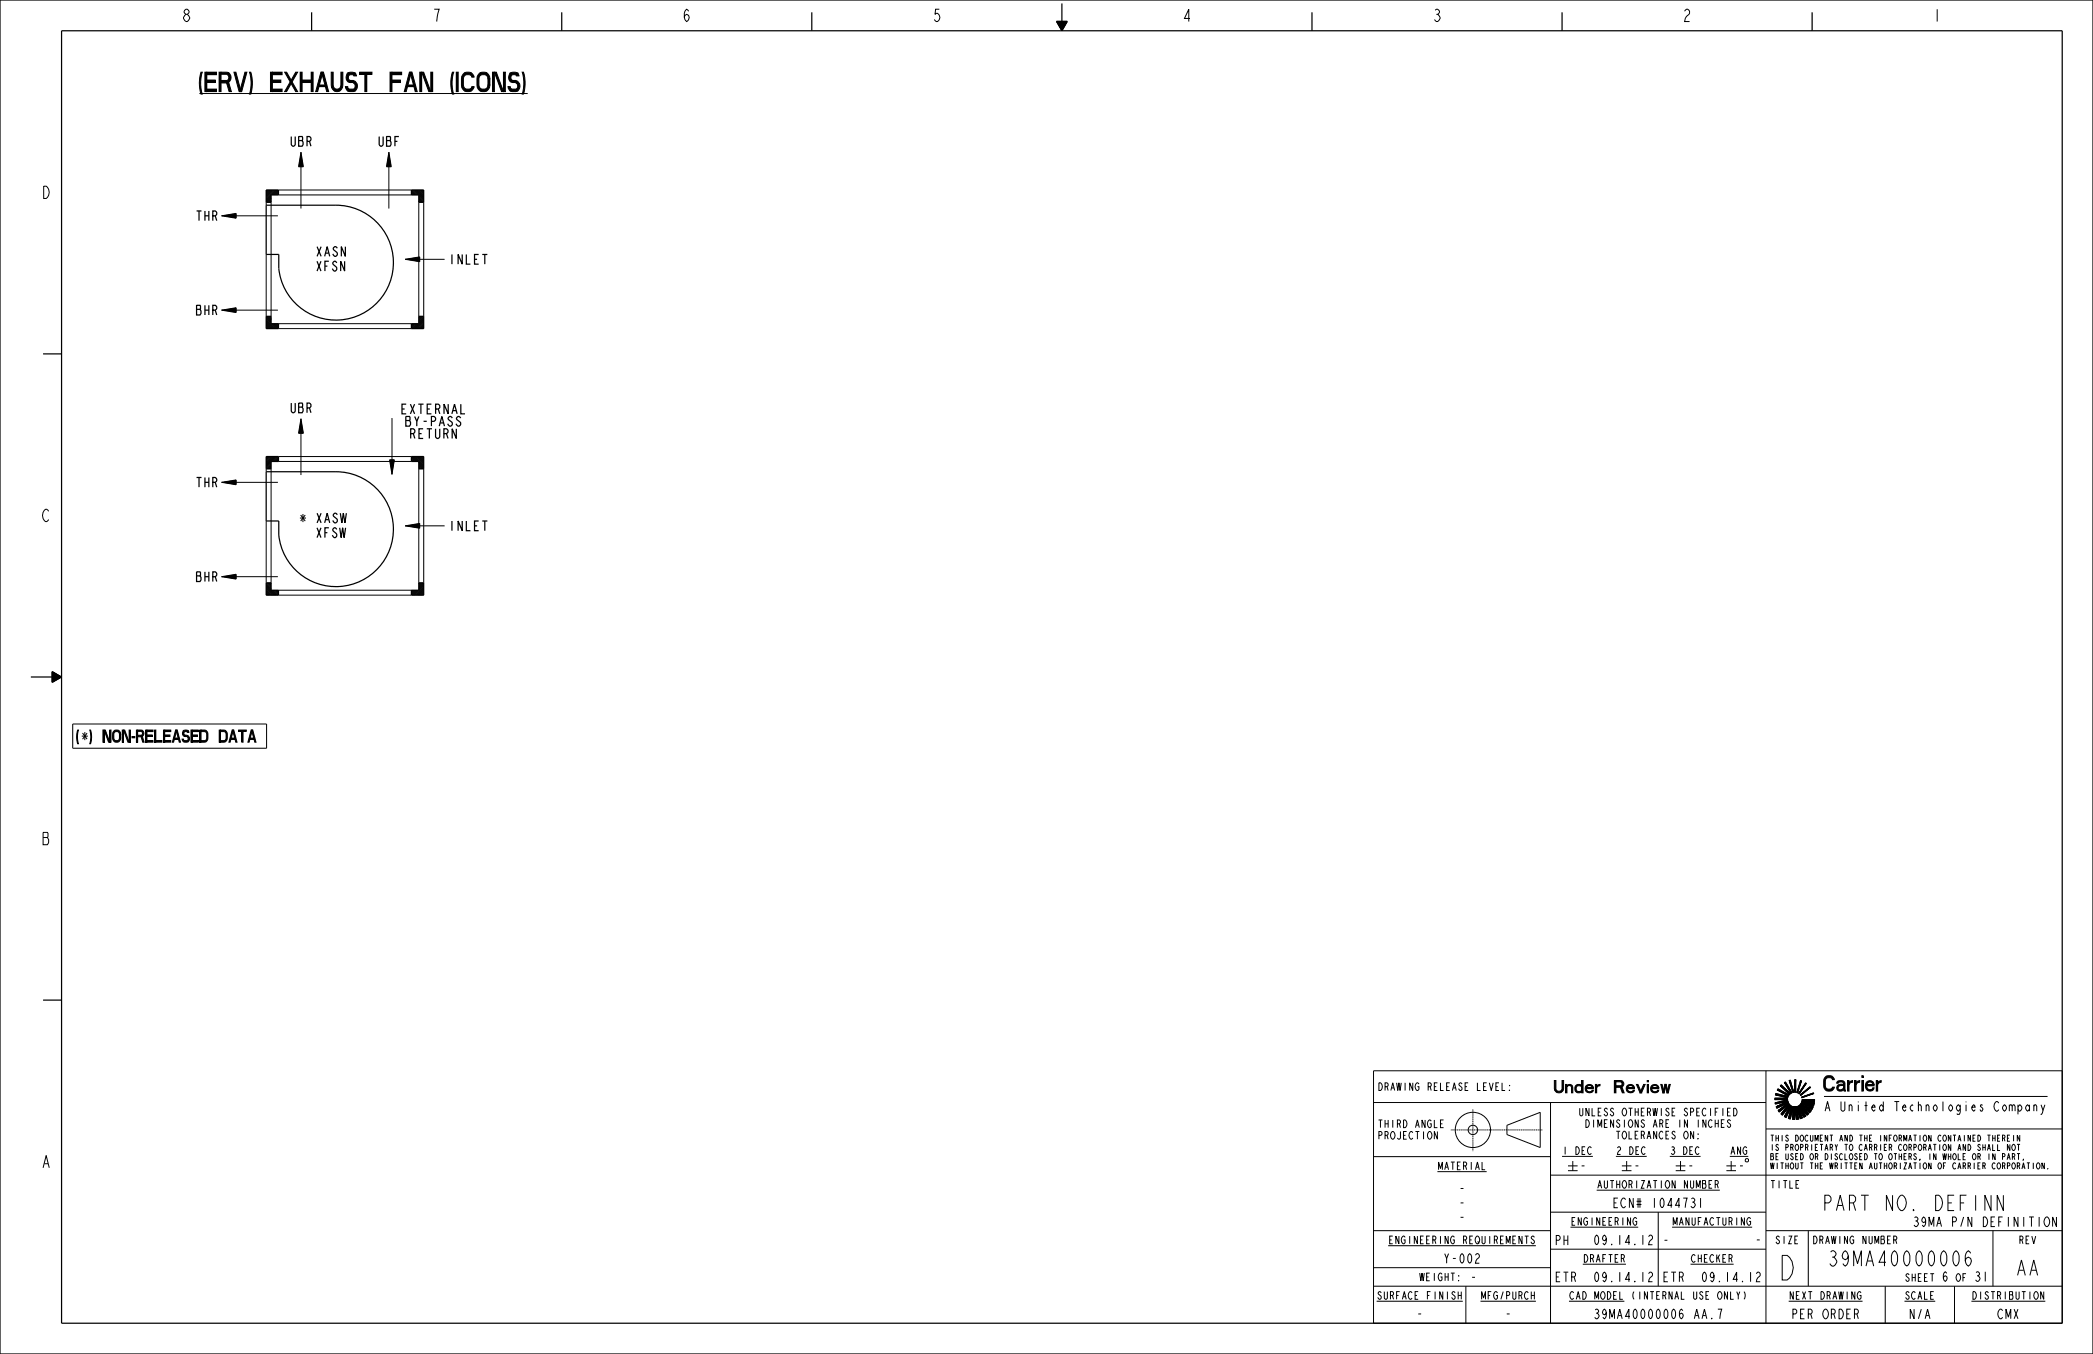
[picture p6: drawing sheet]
<svg xmlns="http://www.w3.org/2000/svg" width="864mm" height="559mm" viewBox="0 0 864 559" stroke-linecap="round" stroke-linejoin="round" font-family="sans-serif">
<defs><g id="words">
<text font-size="13.2" x="733.4" y="528.3">D</text>
<text font-size="10.4" x="72" y="37.8">(ERV) EXHAUST FAN (ICONS)</text>
<g font-size="8.3">
<text x="752.5" y="450.3">Carrier</text>
<text x="752.6" y="499.6">PART NO. DEFINN</text>
<text x="754.5" y="522.5">39MA40000006</text>
<text x="831.7" y="526.4">AA</text>
</g>
<g font-size="6.6">
<text x="75" y="8.9">8</text>
<text x="178.2" y="8.9">7</text>
<text x="281.4" y="8.9">6</text>
<text x="384.6" y="8.9">5</text>
<text x="487.8" y="8.9">4</text>
<text x="591" y="8.9">3</text>
<text x="694.1" y="8.9">2</text>
<text x="797.3" y="8.9">1</text>
<text x="17.1" y="81.9">D</text>
<text x="17.1" y="215.3">C</text>
<text x="17.1" y="348.6">B</text>
<text x="641.3" y="451">Under</text>
<text x="671.1" y="451">Review</text>
<text x="17.1" y="482">A</text>
</g>
<g font-size="6.5">
<text x="122.6" y="216.3">*</text>
<text x="31.6" y="306.3">( ) NON-RELEASED DATA</text>
<text x="32.6" y="306.3">*</text>
</g>
<g font-size="5.3">
<text x="130" y="111.9">XFSN</text>
<text x="130" y="221.9">XFSW</text>
</g>
<g font-size="5.2">
<text x="119.4" y="60.3">UBR</text>
<text x="155.6" y="60.3">UBF</text>
<text x="80.5" y="91.1">THR</text>
<text x="130" y="105.8">XASN</text>
<text x="184.8" y="109">INLET</text>
<text x="80.5" y="130">BHR</text>
<text x="119.4" y="170.3">UBR</text>
<text x="165" y="170.8">EXTERNAL</text>
<text x="166.8" y="175.9">BY-PASS</text>
<text x="168.6" y="181">RETURN</text>
<text x="80.5" y="201.1">THR</text>
<text x="130" y="215.8">XASW</text>
<text x="184.8" y="219">INLET</text>
<text x="80.5" y="240">BHR</text>
<text x="752.5" y="458.6">A United Technologies Company</text>
<text x="651.6" y="483.1">-</text>
<text x="673.9" y="483.1">-</text>
<text x="696.1" y="483.1">-</text>
<text x="717" y="483.1">-</text>
<text x="601.7" y="492.5">-</text>
<text x="601.7" y="498.4">-</text>
<text x="665.4" y="498.4">ECN# 1044731</text>
<text x="601.7" y="504.4">-</text>
<text x="790.5" y="506.2">39MA P/N DEFINITION</text>
<text x="641.3" y="513.9">PH</text>
<text x="657.9" y="513.7">09.14.12</text>
<text x="685.8" y="513.9">-</text>
<text x="724" y="513.7">-</text>
<text x="595.5" y="521.3">Y-002</text>
<text x="606.4" y="529.1">-</text>
<text x="641.3" y="529">ETR</text>
<text x="657.9" y="529">09.14.12</text>
<text x="685.8" y="529">ETR</text>
<text x="702.3" y="529">09.14.12</text>
<text x="801.1" y="528.8">6</text>
<text x="814.5" y="528.8">31</text>
<text x="584.2" y="544.3">-</text>
<text x="620.8" y="544.3">-</text>
<text x="657.7" y="544.3">39MA40000006</text>
<text x="698.6" y="544.3">AA.7</text>
<text x="739.3" y="544.3">PER ORDER</text>
<text x="787.5" y="544.3">N/A</text>
<text x="824" y="544.3">CMX</text>
</g>
<g font-size="4.1">
<text x="568.3" y="450.1">DRAWING RELEASE LEVEL:</text>
<text x="652" y="460.5">UNLESS OTHERWISE SPECIFIED</text>
<text x="568.3" y="465.4">THIRD ANGLE</text>
<text x="654.5" y="465.3">DIMENSIONS ARE IN INCHES</text>
<text x="568.3" y="470.1">PROJECTION</text>
<text x="666.9" y="470">TOLERANCES ON:</text>
<text x="644.7" y="476.4">1 DEC</text>
<text x="666.9" y="476.4">2 DEC</text>
<text x="689.1" y="476.4">3 DEC</text>
<text x="713.8" y="476.4">ANG</text>
<text x="593.3" y="482.7">MATERIAL</text>
<text x="659.4" y="490.4">AUTHORIZATION NUMBER</text>
<text x="730.2" y="490.4">TITLE</text>
<text x="648.4" y="505.7">ENGINEERING</text>
<text x="690.3" y="505.7">MANUFACTURING</text>
<text x="573.5" y="513.3">ENGINEERING REQUIREMENTS</text>
<text x="732.4" y="513.3">SIZE</text>
<text x="747.7" y="513.3">DRAWING NUMBER</text>
<text x="832.9" y="513.3">REV</text>
<text x="653.3" y="520.9">DRAFTER</text>
<text x="697.8" y="520.9">CHECKER</text>
<text x="585.9" y="528.6">WEIGHT:</text>
<text x="786.2" y="528.8">SHEET</text>
<text x="807" y="528.8">OF</text>
<text x="568.5" y="536.2">SURFACE FINISH</text>
<text x="611.2" y="536.2">MFG/PURCH</text>
<text x="647.7" y="536.2">CAD MODEL</text>
<text x="673.4" y="536.2">(INTERNAL USE ONLY)</text>
<text x="738.4" y="536.2">NEXT DRAWING</text>
<text x="786" y="536.2">SCALE</text>
<text x="813.8" y="536.2">DISTRIBUTION</text>
</g>
<g font-size="3.3">
<text x="730.2" y="471">THIS DOCUMENT AND THE INFORMATION CONTAINED THEREIN</text>
<text x="730.2" y="474.8">IS PROPRIETARY TO CARRIER CORPORATION AND SHALL NOT</text>
<text x="730.2" y="478.6">BE USED OR DISCLOSED TO OTHERS, IN WHOLE OR IN PART,</text>
<text x="730.2" y="482.4">WITHOUT THE WRITTEN AUTHORIZATION OF CARRIER CORPORATION.</text>
</g>
</g></defs>
<g fill="none" stroke="#000" stroke-width=".41">
<path d="M82.3 38.6h135.4M110 78.4l-.2 .2M110.4 78.4l-.6 .6M110.7 78.4l-.9 .9M111.1 78.4l-1.3 1.3M111.5 78.4l-1.7 1.6M111.8 78.4l-2 2M112.2 78.4l-2.4 2.4M112.5 78.4l-2.7 2.7M112.9 78.4l-3.1 3.1M113.3 78.4l-3.5 3.4M113.6 78.4l-3.8 3.8"/>
<path d="M114 78.4l-2.1 2M114.3 78.4l-2 2M114.7 78.4l-2 2M114.9 80l-.4 .4M114.9 79.3l-1.2 1.1M114.9 78.6l-1.9 1.8M114.9 78.9l-1.5 1.5M114.9 79.6l-.8 .8M114.9 78.4h54.9l2.1 2M123.5 68.8l.7-4 .6 4M124 68.8l.2-1 .1 1M124.2 62.8l1 6h-2z"/>
<path d="M124.2 62.8v23.3M124.5 68.8l-.3-2-.4 2M124.7 68.8l-.5-3-.5 3M125 68.8l-.8-5-.9 5M159.8 68.8l.7-4 .6 4M160.3 68.8l.2-1 .1 1M160.5 62.8l1 6h-2zM160.5 62.8v23.3M160.8 68.8l-.3-2-.4 2M161 68.8l-.5-3-.5 3M161.3 68.8l-.8-5-.9 5M169.7 79l1.5 1.4"/>
<path d="M169.7 79.8l.7 .6M169.7 79.4l1.1 1M169.7 78.7l1.8 1.7M170.2 78.4l2 2M170.6 78.4l2 2M170.9 78.4l3.9 3.9M171.3 78.4l3.5 3.6M171.6 78.4l3.2 3.2M172 78.4l2.8 2.8M172.4 78.4l2.4 2.5M172.7 78.4l2.1 2.1M173.1 78.4l1.7 1.8"/>
<path d="M173.4 78.4l1.4 1.4M173.8 78.4l1 1.1M174.2 78.4l.6 .7M174.5 78.4l.3 .3M91.4 89.1h23.3M91.4 89.1l6-1v2zM97.4 88.2l-5 .9 5 .8M97.4 88.4l-4 .7 4 .6M97.4 88.6l-3 .5 3 .5M97.4 88.7l-2 .4 2 .3M97.4 88.9l-1 .2 1 .1M109.8 83.5v1.2"/>
<path d="M111.9 83l-.5 .5M111.9 82.3l-1.2 1.2M111.9 81.6l-1.9 1.9M111.9 83.4l-.1 .1M111.9 80.5l-2.1 2.1M111.9 80.9l-2.1 2M111.9 81.2l-2.1 2.1M111.9 82l-1.6 1.5M111.9 82.7l-.9 .8M111.9 83.5v47M114.9 80.4h-.1M114.9 80.4h54.8"/>
<path d="M169.7 80.1l.4 .3M172.8 82.1l1.4 1.4M172.8 81.4l2 2.1v47M172.8 83.5v47M172.8 83.2l.3 .3M172.8 82.4l1 1.1M172.8 81.7l1.8 1.8M172.8 81l2 2M172.8 82.8l.7 .7M172.8 80.7l2 2M109.8 105v25.5l2.1 2M167.2 107h16.3"/>
<path d="M167.2 107l6-1v2zM173.2 106.2l-5 .8 5 .9M173.2 106.4l-4 .6 4 .7M173.2 106.5l-3 .5 3 .5M173.2 106.7l-2 .3 2 .4M173.2 106.9l-1 .1 1 .2M91.4 128h23.3M91.4 128l6-1v2zM97.4 127.2l-5 .8 5 .8M97.4 127.3l-4 .7 4 .7M97.4 127.5l-3 .5 3 .5M97.4 127.7l-2 .3 2 .3"/>
<path d="M97.4 127.8l-1 .2 1 .2M109.8 134.4l1.2 1.2M109.8 135.1l.5 .5M109.8 131.6l4.1 4M109.8 132.3l3.4 3.3M109.8 135.5l.1 .1M109.8 134.8l.9 .8M109.8 134.1l1.6 1.5M109.8 133.4l2.3 2.2M109.8 132.6l3 3M109.8 131.9l3.7 3.7M109.8 131.2l2.1 2"/>
<path d="M109.8 130.8l2.1 2.1M109.8 133l2.7 2.6M109.8 133.7l1.9 1.9M110.2 130.5l1.7 1.6M110.6 130.5l1.3 1.3M111 130.5l.9 .9M111.3 130.5l.6 .6M111.7 130.5l.2 .2M112.2 133.6l2.1 2M112.6 133.6l2 2M112.9 133.6l2 2M113.3 133.6l1.6 1.6"/>
<path d="M113.7 133.6l1.2 1.2M114 133.6l.9 .9M114.4 133.6l.5 .5M114.7 133.6l.2 .2M114.9 135.6h54.8M114.9 133.6h54.8M169.8 133.6h-.1M170.2 133.6l-.5 .4M170.5 133.6l-.8 .8M170.9 133.6l-1.2 1.1M171.2 133.6l-1.5 1.5M171.6 133.6l-1.9 1.8"/>
<path d="M171.9 133.6l-2 2M172.3 133.6l-2 2M172.7 133.6l-2.1 2M172.8 130.5v.1M173.2 130.5l-.4 .4M173.6 130.5l-.8 .8M173.9 130.5l-1.1 1.2M174.3 130.5l-1.5 1.5M174.6 130.5l-1.8 1.9M174.8 132.9l-2.7 2.7M174.8 131.1l-2 2M174.8 131.8l-3.8 3.8"/>
<path d="M174.8 132.5l-3.1 3.1M174.8 133.2l-2.4 2.4M174.8 133.9l-1.7 1.7M174.8 135.4l-.2 .2M174.8 135l-.6 .6M174.8 134.3l-1.3 1.3M174.8 133.6l-2 2M174.8 130.7l-2 2M174.8 131.4l-2 2.1M174.8 134.7l-.9 .9M174.8 132.1l-3.4 3.5M123.5 178.8l.7-4 .6 4"/>
<path d="M124 178.8l.2-1 .1 1M124.2 172.8v23.3M124.2 172.8l1 6h-2zM124.5 178.8l-.3-2-.4 2M124.7 178.8l-.5-3-.5 3M125 178.8l-.8-5-.9 5M161.7 172.5v23.3M91.4 199.1h23.3M91.4 199.1l6-1v2zM97.4 198.2l-5 .9 5 .8M97.4 198.4l-4 .7 4 .6M97.4 198.6l-3 .5 3 .5"/>
<path d="M97.4 198.7l-2 .4 2 .3M97.4 198.9l-1 .2 1 .1M109.8 193.5v1.2M110 188.4l-.2 .2M110.4 188.4l-.6 .6M110.7 188.4l-.9 .9M111.1 188.4l-1.3 1.3M111.5 188.4l-1.7 1.6M111.8 188.4l-2 2M111.9 193l-.5 .5M111.9 192.3l-1.2 1.2M111.9 191.6l-1.9 1.9"/>
<path d="M111.9 193.5v47M111.9 193.4l-.1 .1M111.9 190.5l-2.1 2.1M111.9 190.9l-2.1 2M111.9 191.2l-2.1 2.1M111.9 192l-1.6 1.5M111.9 192.7l-.9 .8M112.2 188.4l-2.4 2.4M112.5 188.4l-2.7 2.7M112.9 188.4l-3.1 3.1M113.3 188.4l-3.5 3.4M113.6 188.4l-3.8 3.8"/>
<path d="M114 188.4l-2.1 2M114.3 188.4l-2 2M114.7 188.4l-2 2M114.9 190l-.4 .4M114.9 189.3l-1.2 1.1M114.9 188.6l-1.9 1.8M114.9 190.4h-.1M114.9 188.9l-1.5 1.5M114.9 189.6l-.8 .8M114.9 188.4h54.9l2.1 2M114.9 190.4h54.8M160.7 189.8h2l-1 6z"/>
<path d="M161.1 189.8l.6 4 .7-4M161.4 189.8l.3 2 .4-2M161.9 189.8l-.2 1-.1-1M162.2 189.8l-.5 3-.5-3M162.6 189.8l-.9 5-.8-5M169.7 189l1.5 1.4M169.7 189.8l.7 .6M169.7 190.1l.4 .3M169.7 189.4l1.1 1M169.7 188.7l1.8 1.7M170.2 188.4l2 2M170.6 188.4l2 2"/>
<path d="M170.9 188.4l3.9 3.9M171.3 188.4l3.5 3.6M171.6 188.4l3.2 3.2M172 188.4l2.8 2.8M172.4 188.4l2.4 2.5M172.7 188.4l2.1 2.1M172.8 192.1l1.4 1.4M172.8 191.4l2 2M172.8 193.5v47M172.8 193.2l.3 .3M172.8 192.4l1 1.1M172.8 191.7l1.8 1.8"/>
<path d="M172.8 191l2 2M172.8 192.8l.7 .7M172.8 190.7l2 2M173.1 188.4l1.7 1.8M173.4 188.4l1.4 1.4M173.8 188.4l1 1.1M174.2 188.4l.6 .7M174.5 188.4l.3 .3M174.8 193.5v47M109.8 215v25.5l2.1 2M167.2 217h16.3M167.2 217l6-1v2z"/>
<path d="M173.2 216.2l-5 .8 5 .9M173.2 216.4l-4 .6 4 .7M173.2 216.5l-3 .5 3 .5M173.2 216.7l-2 .3 2 .4M173.2 216.9l-1 .1 1 .2M91.4 238h23.3M91.4 238l6-1v2zM97.4 237.2l-5 .8 5 .8M97.4 237.3l-4 .7 4 .7M97.4 237.5l-3 .5 3 .5M97.4 237.7l-2 .3 2 .3M97.4 237.8l-1 .2 1 .2"/>
<path d="M109.8 244.4l1.2 1.2M109.8 245.1l.5 .5M109.8 241.6l4.1 4M109.8 242.3l3.4 3.3M109.8 245.5l.1 .1M109.8 244.8l.9 .8M109.8 244.1l1.6 1.5M109.8 243.4l2.3 2.2M109.8 242.6l3 3M109.8 241.9l3.7 3.7M109.8 241.2l2.1 2M109.8 240.8l2.1 2.1"/>
<path d="M109.8 243l2.7 2.6M109.8 243.7l1.9 1.9M110.2 240.5l1.7 1.6M110.6 240.5l1.3 1.3M111 240.5l.9 .9M111.3 240.5l.6 .6M111.7 240.5l.2 .2M112.2 243.6l2.1 2M112.6 243.6l2 2M112.9 243.6l2 2h54.8M113.3 243.6l1.6 1.6M113.7 243.6l1.2 1.2"/>
<path d="M114 243.6l.9 .9M114.4 243.6l.5 .5M114.7 243.6l.2 .2M114.9 243.6h54.8M170.2 243.6l-.5 .4M170.5 243.6l-.8 .8M170.9 243.6l-1.2 1.1M171.2 243.6l-1.5 1.5M171.6 243.6l-1.9 1.8M171.9 243.6l-2 2M172.3 243.6l-2 2M172.7 243.6l-2.1 2"/>
<path d="M173.2 240.5l-.4 .4M173.6 240.5l-.8 .8M173.9 240.5l-1.1 1.2M174.3 240.5l-1.5 1.5M174.6 240.5l-1.8 1.9M174.8 242.9l-2.7 2.7M174.8 241.1l-2 2M174.8 241.8l-3.8 3.8M174.8 242.5l-3.1 3.1M174.8 243.2l-2.4 2.4M174.8 243.9l-1.7 1.7M174.8 245.4l-.2 .2"/>
<path d="M174.8 245l-.6 .6M174.8 244.3l-1.3 1.3M174.8 243.6l-2 2M174.8 240.7l-2 2M174.8 241.4l-2 2.1M174.8 244.7l-.9 .9M174.8 242.1l-3.4 3.5M30 298.8h80v10h-80zM566.7 441.9h284.2v104.2h-284.2zM566.7 455h162M639.8 455v91.1M728.7 441.9v104.2"/>
<path d="M732.3 453.2h5.3l-5.3 .6zM732.3 453.2h5.3l-.1 .6h-5.2zM732.3 453.8l5.3-.6-.1 .6zM732.4 455.2l5.1-.6-5 1zM732.4 455.2l5.2-1.3-.1 .7zM732.4 455.2l5.2-1.3a3 3 0 0 0 3 3 3 3 0 0 0 3-3.1h5.1l-.1 1.2h-2.1l2.1 .4-.3 1.1-2.5-.5 2.3 .9-.4 1-2.8-1.2 2.4 1.7-.5 .7-2.7-1.7 2.2 2.2-.7 .6-2.4-2.3 1.9 2.7-.8 .5-2-2.9 1.4 3.2-.9 .3-1.4-3.4 .7 3.5-.8 .2-.8-3.7v3.7h-.8v-4.5l-1 4.3-.7-.2 1-4.6-2 4.2-.7-.4 2.1-4.3-3 3.7-.5-.5 3.1-3.9-3.9 3.1-.4-.5 4-3.2-4.5 2.2-.3-.6 4.6-2.2-5 1zM732.6 451.8l5.2 .8-.2 .5zM732.7 451.3l5.1 1.3-5.2-.8zM732.7 451.3l5.1 1.3-.2 .5-5-1.3zM732.9 456.8l4.6-2.2 .2 .2zM732.9 456.8l4.8-2v.4zM732.9 456.8l4.8-1.6-4.5 2.2z"/>
<path d="M733.4 449.8l4.8 2.1-.3 .4zM733.6 449.4l4.6 2.5-4.8-2.1zM733.6 449.4l4.6 2.5-.3 .4-4.5-2.5zM733.7 458.4l4.4-2.8zM733.7 458.4l4.3-2.6-3.9 3.1zM733.7 458.4l4-3.2 .4 .4zM734.6 448.1l4.1 3.3-.3 .3zM734.9 459.7l3.5-3.2-3 3.7zM735 447.8l3.7 3.6-4.1-3.3zM735 447.8l3.7 3.6-.3 .3-3.8-3.6zM736.3 446.8l.4-.2 2.7 4.4zM736.3 446.8l3.1 4.2-.4 .2z"/>
<path d="M736.3 446.8l.4-.2 2.7 4.4-.4 .2zM737.6 453.9l.1 .9-.2-.2zM737.7 454.8l.4 .8-.4-.4zM738 455.8l.4 .7-3.5 3.2zM738 455.8l.8 .5-.4 .2zM738.1 455.6l.7 .7-.8-.5zM738.3 445.9l.4-.1 1.4 5zM738.3 445.9l1.8 4.9-.3 .1zM738.3 445.9l.4-.1 1.4 5-.3 .1zM738.4 456.5l1.3 .2-.7 .3zM738.4 456.5l.6 .5-2.7 3.8zM738.4 456.5l.4-.2 .9 .4z"/>
<path d="M739 457l5.9-.3-.8 .7zM739 457l-2 4.2-.7-.4zM739 457l5.9-.3zM739 457l1.6-.1zM739 456.8h5.9M739 457l.7 .5-1.7 4.1zM739 457l5.1 .4-4.4 .1zM739.7 457.5l3.5 .4-2.7 .4zM739.7 457.5l4.4-.1-.9 .5zM739.7 457.5l-1 4.3-.7-.2zM739.7 457.5l.8 .8-.8 3.7zM740.5 458.3h.9l.7 3.5z"/>
<path d="M740.5 458.3l1.8-.1zM740.5 458.3l1.6 3.5-.8 .2zM740.5 458.3v3.7h-.8zM740.5 445.6h.4l-.4 5.2zM740.5 445.6h.4v5.2h-.4zM740.5 458.3l2.7-.4zM740.6 456.9l4.3-.2zM740.6 456.8h4.3M740.7 445.6v5.2M740.9 445.6v5.2h-.4zM741.4 458.3l.9-.1 1.4 3.2zM741.4 458.3l2.3 3.1-.9 .3z"/>
<path d="M741.5 456.7l.9-.4 2.5 .4zM742.3 458.2l.9-.3 1.9 2.7zM742.3 458.2l2.8 2.4-.8 .5zM742.4 456.3l3.4-.3-.9 .7zM742.9 451.9l3.9-3.4 .2 .3-4 3.3zM742.9 451.9l3.9-3.4 .2 .3zM742.9 451.9l4.1-3.1-4 3.3zM742.9 446l.4 .1-1.5 4.9-.4-.1zM742.9 446l.4 .1-1.9 4.8zM743 455.6l3.5-.6 2.1 .4zM743 455.6l5.6-.2-2.8 .6zM743 455.6l2.8 .4-3.4 .3z"/>
<path d="M743.2 457.9l3.1 1.7-.7 .6zM743.2 457.9l.9-.5 2.2 2.2zM743.3 446.1l-1.5 4.9-.4-.1zM743.4 452.8l4.8-1.7 .1 .2-4.8 1.8zM743.4 452.8l4.8-1.7 .1 .2zM743.4 452.8l4.9-1.5-4.8 1.8zM743.5 454.7l3 .3-3.5 .6zM743.5 454.7l5.2-.9-2.2 1.2zM743.6 453.8h5.1l-5.2 .9zM744.1 457.4l.8-.7 2.4 1.7zM744.1 457.4l3.2 1-.5 .7zM744.9 456.7l.9-.7 2.3 .9z"/>
<path d="M744.9 456.7l3.2 .2-.4 1zM745 446.9l.3 .2-2.9 4.4-.2-.2zM745 446.9l.3 .2-3.1 4.2zM745.3 447.1l-2.9 4.4-.2-.2zM745.8 456l2.8-.6-.3 1.1zM746.5 455l2.2-1.2-.1 1.2zM752.6 452.5h92.3M566.7 477.3h73.1M621.8 464.4l13.7-5.3v14.5l-13.7-5.4zM728.7 465.9h122.2M639.8 485h211.1M566.7 507.9h73.1"/>
<path d="M639.8 500.3h88.9M639.8 515.5h88.9M684.2 500.3v30.5M728.7 507.9h122.2M746.1 507.9v22.9M822.3 507.9v22.9M566.7 523.2h73.1M566.7 530.8h284.2M604.8 530.8v15.3M777.9 530.8v15.3M806.4 530.8v15.3"/>
<circle cx="607.7" cy="466.3" r="7.3"/>
<circle cx="607.7" cy="466.3" r="1.94"/>
</g>
<g fill="#000">
<path d="M732.3 453.2h5.3l-5.3 .6zM732.4 455.2l5.2-1.3-.1 .7zM732.7 451.3l5.1 1.3-5.2-.8zM732.9 456.8l4.6-2.2 .2 .2zM733.6 449.4l4.6 2.5-4.8-2.1zM733.7 458.4l4-3.2 .4 .4zM738 455.8l.4 .7-3.5 3.2zM735 447.8l3.7 3.6-4.1-3.3zM736.3 446.8l.4-.2 2.7 4.4zM732.4 455.2l5.1-.6-5 1zM732.3 453.8l5.3-.6-.1 .6zM737.6 453.9l.1 .9-.2-.2z"/>
<path d="M732.6 451.8l5.2 .8-.2 .5zM732.9 456.8l4.8-2v.4zM732.9 456.8l4.8-1.6-4.5 2.2zM737.7 454.8l.4 .8-.4-.4zM733.4 449.8l4.8 2.1-.3 .4zM733.7 458.4l4.4-2.8zM733.7 458.4l4.3-2.6-3.9 3.1zM738.1 455.6l.7 .7-.8-.5zM734.6 448.1l4.1 3.3-.3 .3zM734.9 459.7l3.5-3.2-3 3.7zM738.3 445.9l.4-.1 1.4 5zM738.4 456.5l.4-.2 .9 .4z"/>
<path d="M738 455.8l.8 .5-.4 .2zM736.3 446.8l3.1 4.2-.4 .2zM739 457l5.9-.3-.8 .7zM739 457l-2 4.2-.7-.4zM738.4 456.5l1.3 .2-.7 .3zM739.7 457.5l4.4-.1-.9 .5zM739.7 457.5l-1 4.3-.7-.2zM738.3 445.9l1.8 4.9-.3 .1zM740.5 458.3v3.7h-.8zM739 457l1.6-.1zM742.9 446l.4 .1-1.9 4.8zM740.5 458.3h.9l.7 3.5z"/>
<path d="M740.5 458.3l1.8-.1zM745 446.9l.3 .2-3.1 4.2zM741.4 458.3l.9-.1 1.4 3.2zM740.5 458.3l2.7-.4zM743 455.6l2.8 .4-3.4 .3zM742.4 456.3l3.4-.3-.9 .7zM742.9 451.9l3.9-3.4 .2 .3zM743.5 454.7l3 .3-3.5 .6zM743 455.6l5.6-.2-2.8 .6zM742.3 458.2l.9-.3 1.9 2.7zM739.7 457.5l3.5 .4-2.7 .4zM743.3 446.1l-1.5 4.9-.4-.1z"/>
<path d="M743.4 452.8l4.8-1.7 .1 .2zM743.5 454.7l5.2-.9-2.2 1.2zM743.6 453.8h5.1l-5.2 .9zM743.2 457.9l.9-.5 2.2 2.2zM739 457l5.1 .4-4.4 .1zM744.1 457.4l.8-.7 2.4 1.7zM745.3 447.1l-2.9 4.4-.2-.2zM744.9 456.7l.9-.7 2.3 .9zM744.1 457.4l3.2 1-.5 .7zM742.9 451.9l4.1-3.1-4 3.3zM744.9 456.7l3.2 .2-.4 1zM743.4 452.8l4.9-1.5-4.8 1.8z"/>
<path d="M743 455.6l3.5-.6 2.1 .4zM745.8 456l2.8-.6-.3 1.1zM746.5 455l2.2-1.2-.1 1.2zM738.4 456.5l.6 .5-2.7 3.8zM739 457l.7 .5-1.7 4.1zM739.7 457.5l.8 .8-.8 3.7zM740.5 458.3l1.6 3.5-.8 .2zM741.4 458.3l2.3 3.1-.9 .3zM742.3 458.2l2.8 2.4-.8 .5zM743.2 457.9l3.1 1.7-.7 .6z"/>
</g>
<path d="M741.5 456.5h3.4" fill="none" stroke="#000" stroke-width=".44"/>
<path d="M607.7 457.7v17.4M598.6 466.3h37.8" fill="none" stroke="#000" stroke-width=".41" stroke-dasharray=".1 .1 .4 .1" stroke-linecap="butt"/>
<g fill="none" stroke="#000" stroke-width=".51">
<path d="M0 0h863.6v558.8h-863.6zM25.4 12.7h825.5v533.4h-825.5zM128.6 5.1v7.6M231.8 5.1v7.6M335 5.1v7.6M435.9 8.8h4.5l-2.2 3.9zM436 8.9h4.3l-2.1 3.6zM436.2 9h3.9l-1.9 3.4M436.3 9h3.7l-1.8 3.2zM436.6 9.2l1.6 2.7 1.5-2.7M436.7 9.3h2.9l-1.4 2.4M436.9 9.4h2.5l-1.2 2.2z"/>
<path d="M437.2 9.5l1 1.7 .9-1.7M437.3 9.6h1.7l-.8 1.5zM437.4 9.7h1.5l-.7 1.2M437.6 9.8h1.1l-.5 1zM437.9 9.9l.3 .5 .2-.5M438 10h.3l-.1 .3M438.2 1.4v11.3M438.6 9.9h-.9l.5 .7M439.3 9.5h-2.3l1.2 1.9M439.8 9.1h-3.3l1.7 3M541.3 5.1v7.6M644.5 5.1v7.6"/>
<path d="M747.7 5.1v7.6M109.8 78.4h5.1v2h-3v3.1h-2.1zM169.7 78.4h5.1v5.1h-2v-3.1h-3.1zM109.8 84.7h28.8a23.7 23.7 0 0 1 23.7 22.9 23.7 23.7 0 0 1-22.1 24.4 23.7 23.7 0 0 1-25.2-21.2v-5.8h-5.2zM109.8 130.5h2.1v3.1h3v2h-5.1zM169.7 133.6h3.1v-3.1h2v5.1h-5.1zM17.8 146.1h7.6M109.8 194.7h28.8a23.7 23.7 0 0 1 23.7 22.9 23.7 23.7 0 0 1-22.1 24.4 23.7 23.7 0 0 1-25.2-21.2v-5.8h-5.2zM109.8 188.4h5.1v2h-3v3.1h-2.1zM169.7 188.4h5.1v5.1h-2v-3.1h-3.1zM109.8 240.5h2.1v3.1h3v2h-5.1zM169.7 243.6h3.1v-3.1h2v5.1h-5.1z"/>
<path d="M12.7 279.4h12.7M21.5 277.1l3.9 2.3-3.9 2.2zM21.7 277.4l3.4 2-3.4 2zM21.7 277.6v3.6l3.2-1.8M21.8 277.7l3 1.7-3 1.7zM21.9 277.8l2.7 1.6M22 278l2.4 1.4-2.4 1.4zM22.1 278.1v2.6l2.2-1.3M22.1 278.3l2 1.1-2 1.1zM22.2 278.4l1.7 1-1.7 1zM22.3 278.6l1.5 .8-1.5 .8M22.4 278.7l1.2 .7-1.2 .7z"/>
<path d="M22.5 278.8v1.2l1-.6M22.6 279l.7 .4-.7 .4zM22.6 279.1l.5 .3-.5 .3M22.7 279.3l.3 .1-.3 .1zM25.2 279.4l-3.6-2.1v4.2M17.8 412.8h7.6"/>
</g>
<!-- layer: NOTES3D -->
<path d="M666.7 445.9h2a1.41 1.41 0 0 1 1.3 1.4 1.41 1.41 0 0 1-1.3 1.4h-2v-.6h2l.6-.7-.1-.5-.5-.4h-2zM668.4 448.4h.8l.9 2.6h-.7z" fill="#000"/>
<g fill="none" stroke="#000" stroke-width=".41">
<path d="M666.7 445.9h2a1.41 1.41 0 0 1 1.3 1.4 1.41 1.41 0 0 1-1.3 1.4h-2v-.6h2l.6-.7-.1-.5-.5-.4h-2zM668.4 448.4h.8l.9 2.6h-.7zM644.5 477.2h12.7M649 479.2v3.9M666.7 477.2h12.7M671.2 479.2v3.9M689 477.2h12.7M693.4 479.2v3.9M713.7 477.2h7.7M714.3 479.2v3.9M720.5 478.2h.6l.4 .3v.7l-.4 .3h-.6l-.4-.3v-.7zM832.2 472.3h1.3"/>
<path d="M832.9 472.3v2.5M833.4 468.5v2.5l-1-2.5v2.5M834.9 478.6l-.1-.2-.2 .7M593.1 483.5h20.3M647 481.2h3.9M647 483.1h3.9M658.8 491.2h50.8M669.2 481.2h4M669.2 483.1h4M691.4 481.2h4M691.4 483.1h4M712.3 481.2h4"/>
<path d="M712.3 483.1h4M844.9 482.2l.2 .2zM572.8 514.1h60.9M648 506.5h28M689.9 506.5h33M568 537h35.6M610.9 537h22.8M647.4 537h22.8M653.1 521.7h17.8M697.5 521.7h17.8M738 537h30.5M785.8 537h12.7"/>
<path d="M813.4 537h30.5"/>
</g>
<use href="#words"/>
</svg>
